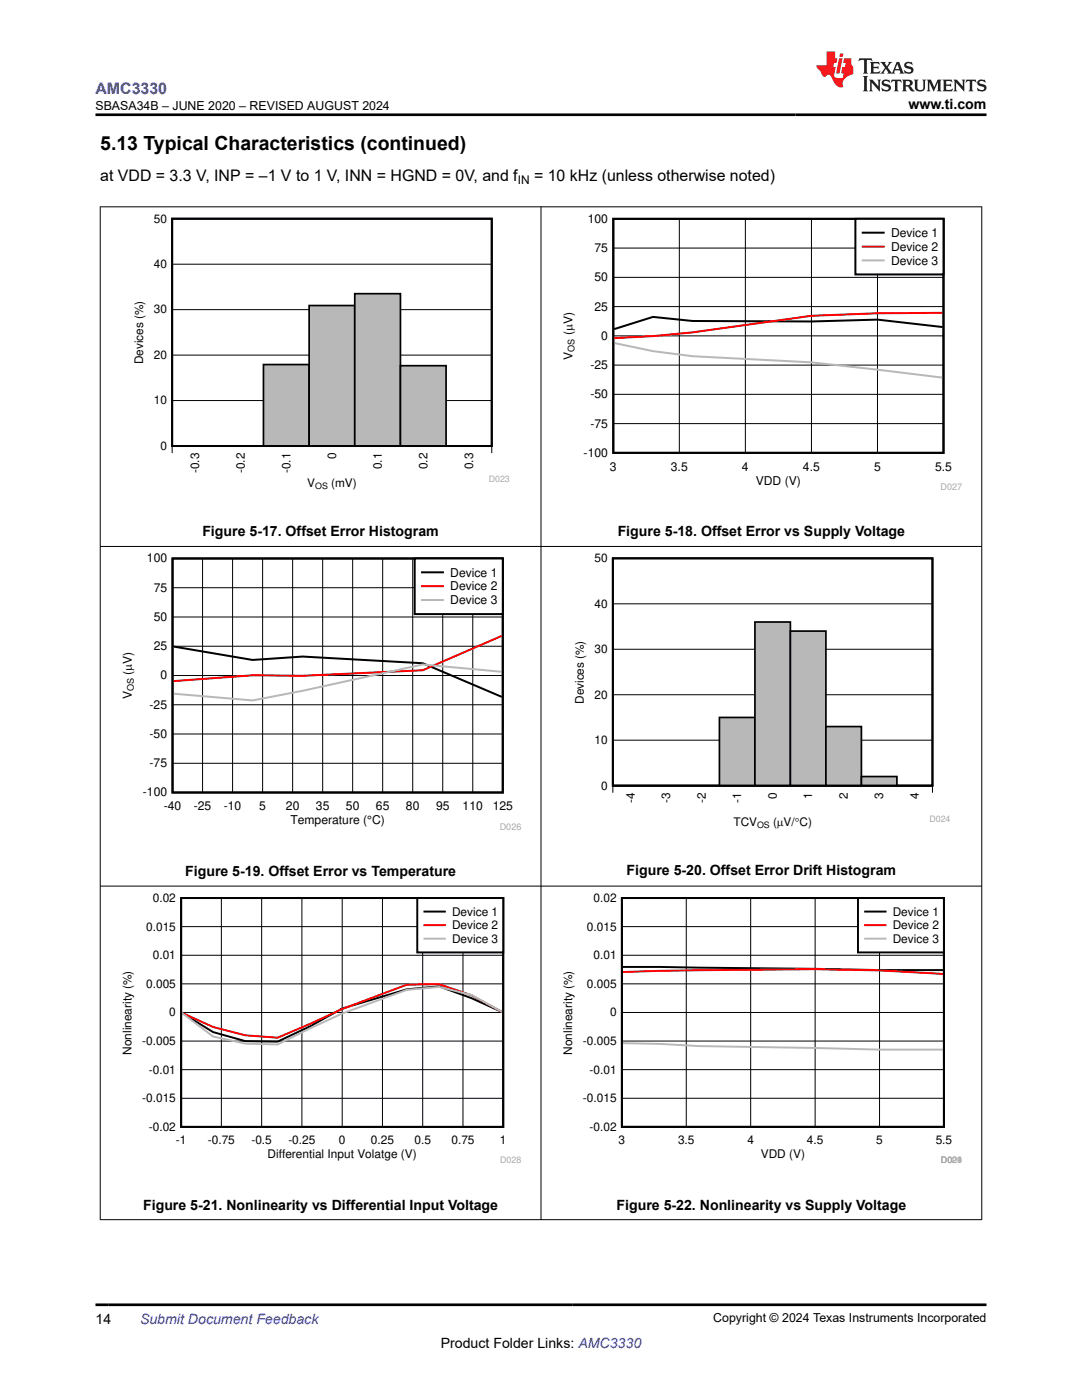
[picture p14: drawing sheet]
<svg xmlns="http://www.w3.org/2000/svg" width="216mm" height="279mm" viewBox="0 0 216 279" stroke-linecap="round" stroke-linejoin="round" font-family="sans-serif">
<defs><g id="words">
<text font-size="3.9" x="20" y="29.9">5.13 Typical Characteristics (continued)</text>
<text font-size="3.2" fill="#00f" x="19" y="18.7">AMC3330</text>
<g font-size="3.2">
<text x="20" y="36.1">at VDD = 3.3 V, INP = –1 V to 1 V, INN = HGND = 0V, and f</text>
<text x="106.6" y="36.1">= 10 kHz (unless otherwise noted)</text>
</g>
<g font-size="2.8">
<text x="181.3" y="21.8">www.ti.com</text>
<text x="40.4" y="106.9">Figure 5-17. Offset Error Histogram</text>
<text x="123.3" y="107.1">Figure 5-18. Offset Error vs Supply Voltage</text>
<text x="36.9" y="174.8">Figure 5-19. Offset Error vs Temperature</text>
<text x="125" y="174.7">Figure 5-20. Offset Error Drift Histogram</text>
<text x="28.6" y="241.4">Figure 5-21. Nonlinearity vs Differential Input Voltage</text>
<text x="123" y="241.4">Figure 5-22. Nonlinearity vs Supply Voltage</text>
<text x="19" y="264.2">14</text>
<text x="87.9" y="269">Product Folder Links: AMC3330</text>
</g>
<text font-size="2.8" fill="#00f" x="27.9" y="264.2">Submit Document Feedback</text>
<g font-size="2.5">
<text x="19" y="21.9">SBASA34B – JUNE 2020 – REVISED AUGUST 2024</text>
<text x="142.3" y="263.9">Copyright © 2024 Texas Instruments Incorporated</text>
</g>
<g font-size="2.4">
<text x="103.3" y="36.7">IN</text>
<text x="30.7" y="44.4">50</text>
<text x="117.3" y="44.5">100</text>
<text x="177.8" y="47.3">Device 1</text>
<text x="30.7" y="53.5">40</text>
<text x="118.6" y="50.3">75</text>
<text x="177.8" y="50.1">Device 2</text>
<text x="177.8" y="52.8">Device 3</text>
<text x="118.6" y="56.1">50</text>
<text x="30.7" y="62.6">30</text>
<text x="118.6" y="62">25</text>
<text x="30.7" y="71.6">20</text>
<text x="114.2" y="71.8" transform="rotate(-90 114.2 71.8)">V</text>
<text x="114.2" y="66.9" transform="rotate(-90 114.2 66.9)">(PV)</text>
<text x="120" y="67.8">0</text>
<text x="28.6" y="72.7" transform="rotate(-90 28.6 72.7)">Devices (%)</text>
<text x="117.8" y="73.7">-25</text>
<text x="30.7" y="80.7">10</text>
<text x="117.8" y="79.5">-50</text>
<text x="32" y="89.8">0</text>
<text x="117.8" y="85.3">-75</text>
<text x="39.7" y="94.4" transform="rotate(-90 39.7 94.4)">-0.3</text>
<text x="48.8" y="94.4" transform="rotate(-90 48.8 94.4)">-0.2</text>
<text x="58" y="94.4" transform="rotate(-90 58 94.4)">-0.1</text>
<text x="67.1" y="91.7" transform="rotate(-90 67.1 91.7)">0</text>
<text x="76.2" y="93.6" transform="rotate(-90 76.2 93.6)">0.1</text>
<text x="85.3" y="93.6" transform="rotate(-90 85.3 93.6)">0.2</text>
<text x="94.4" y="93.6" transform="rotate(-90 94.4 93.6)">0.3</text>
<text x="116.5" y="91.2">-100</text>
<text x="121.7" y="93.9">3</text>
<text x="133.9" y="93.9">3.5</text>
<text x="148.1" y="93.9">4</text>
<text x="160.2" y="93.9">4.5</text>
<text x="174.4" y="93.9">5</text>
<text x="186.6" y="93.9">5.5</text>
<text x="61.3" y="97.1">V</text>
<text x="66.1" y="97.1">(mV)</text>
<text x="150.8" y="96.7">VDD (V)</text>
<text x="29.3" y="112.2">100</text>
<text x="118.6" y="112.2">50</text>
<text x="30.7" y="118.1">75</text>
<text x="89.9" y="115.1">Device 1</text>
<text x="89.9" y="117.8">Device 2</text>
<text x="30.7" y="123.9">50</text>
<text x="89.9" y="120.6">Device 3</text>
<text x="118.6" y="121.3">40</text>
<text x="30.7" y="129.8">25</text>
<text x="118.6" y="130.3">30</text>
<text x="26.3" y="134.7" transform="rotate(-90 26.3 134.7)">(PV)</text>
<text x="32" y="135.6">0</text>
<text x="26.3" y="139.6" transform="rotate(-90 26.3 139.6)">V</text>
<text x="29.9" y="141.4">-25</text>
<text x="116.5" y="140.5" transform="rotate(-90 116.5 140.5)">Devices (%)</text>
<text x="118.6" y="139.4">20</text>
<text x="29.9" y="147.3">-50</text>
<text x="118.6" y="148.5">10</text>
<text x="29.9" y="153.1">-75</text>
<text x="28.5" y="159">-100</text>
<text x="32.7" y="161.7">-40</text>
<text x="38.7" y="161.7">-25</text>
<text x="44.7" y="161.7">-10</text>
<text x="51.7" y="161.7">5</text>
<text x="57.1" y="161.7">20</text>
<text x="63" y="161.7">35</text>
<text x="69" y="161.7">50</text>
<text x="75" y="161.7">65</text>
<text x="81" y="161.7">80</text>
<text x="87" y="161.7">95</text>
<text x="92.3" y="161.7">110</text>
<text x="98.3" y="161.7">125</text>
<text x="119.9" y="157.6">0</text>
<text x="126.7" y="160.2" transform="rotate(-90 126.7 160.2)">-4</text>
<text x="133.7" y="160.2" transform="rotate(-90 133.7 160.2)">-3</text>
<text x="140.8" y="160.2" transform="rotate(-90 140.8 160.2)">-2</text>
<text x="147.9" y="160.2" transform="rotate(-90 147.9 160.2)">-1</text>
<text x="155" y="159.4" transform="rotate(-90 155 159.4)">0</text>
<text x="162.1" y="159.4" transform="rotate(-90 162.1 159.4)">1</text>
<text x="169.2" y="159.4" transform="rotate(-90 169.2 159.4)">2</text>
<text x="176.3" y="159.4" transform="rotate(-90 176.3 159.4)">3</text>
<text x="183.3" y="159.4" transform="rotate(-90 183.3 159.4)">4</text>
<text x="57.9" y="164.5">Temperature (°C)</text>
<text x="146.4" y="164.9">TCV</text>
<text x="154.2" y="164.9">(PV/qC)</text>
<text x="30.5" y="180">0.02</text>
<text x="118.4" y="180">0.02</text>
<text x="29.2" y="185.7">0.015</text>
<text x="90.2" y="182.8">Device 1</text>
<text x="90.2" y="185.5">Device 2</text>
<text x="117.1" y="185.7">0.015</text>
<text x="178.1" y="182.8">Device 1</text>
<text x="178.1" y="185.5">Device 2</text>
<text x="30.5" y="191.4">0.01</text>
<text x="90.2" y="188.2">Device 3</text>
<text x="118.4" y="191.4">0.01</text>
<text x="178.1" y="188.2">Device 3</text>
<text x="29.2" y="197.1">0.005</text>
<text x="117.1" y="197.1">0.005</text>
<text x="33.8" y="202.8">0</text>
<text x="121.7" y="202.8">0</text>
<text x="28.4" y="208.5">-0.005</text>
<text x="116.3" y="208.5">-0.005</text>
<text x="26.2" y="210.5" transform="rotate(-90 26.2 210.5)">Nonlinearity (%)</text>
<text x="29.7" y="214.3">-0.01</text>
<text x="114.2" y="210.5" transform="rotate(-90 114.2 210.5)">Nonlinearity (%)</text>
<text x="117.6" y="214.2">-0.01</text>
<text x="28.4" y="220">-0.015</text>
<text x="116.3" y="220">-0.015</text>
<text x="29.7" y="225.7">-0.02</text>
<text x="117.6" y="225.7">-0.02</text>
<text x="35.1" y="228.4">-1</text>
<text x="41.5" y="228.4">-0.75</text>
<text x="50.2" y="228.4">-0.5</text>
<text x="53.4" y="231.1">Differential Input Volatge (V)</text>
<text x="57.5" y="228.4">-0.25</text>
<text x="67.6" y="228.4">0</text>
<text x="74" y="228.4">0.25</text>
<text x="82.7" y="228.4">0.5</text>
<text x="90.1" y="228.4">0.75</text>
<text x="99.8" y="228.4">1</text>
<text x="123.4" y="228.4">3</text>
<text x="135.3" y="228.4">3.5</text>
<text x="149.1" y="228.4">4</text>
<text x="151.8" y="231.1">VDD (V)</text>
<text x="161" y="228.4">4.5</text>
<text x="174.8" y="228.4">5</text>
<text x="186.7" y="228.4">5.5</text>
</g>
<g font-size="1.8">
<text x="114.7" y="70.2" transform="rotate(-90 114.7 70.2)">OS</text>
<text x="62.9" y="97.5">OS</text>
<text x="26.7" y="138" transform="rotate(-90 26.7 138)">OS</text>
<text x="151.1" y="165.3">OS</text>
</g>
<g font-size="1.8" fill="#a8a8a8">
<text x="97.5" y="96.2">D023</text>
<text x="187.7" y="97.8">D027</text>
<text x="99.7" y="165.5">D026</text>
<text x="185.5" y="164">D024</text>
<text x="99.8" y="232.1">D028</text>
<text x="187.8" y="232.1">D024</text>
<text x="190" y="232.1">01</text>
<text x="191" y="232.1">9</text>
</g>
</g></defs>
<path d="M34.3 43.6h63.8v45.4h-63.8z" fill="none" stroke="#000" stroke-width=".39"/>
<path d="M34.3 52.7h63.8M34.3 43.6h63.8M34.3 79.9h63.8M34.3 70.9h63.8M34.3 61.8h63.8M34.3 90.4v-1.4h63.8v1.4" fill="none" stroke="#000" stroke-width=".2"/>
<path d="M34.3 89h18.3" fill="none" stroke="#b8b8b8" stroke-width=".2"/>
<path d="M34.3 89h9.2zM43.5 89h9.1z" fill="none" stroke="#000" stroke-width=".34"/>
<path d="M52.6 72.8h9.1v16.2h-9.1z" fill-rule="evenodd" fill="#b8b8b8"/>
<path d="M52.6 72.8h9.1v16.2h-9.1z" fill="none" stroke="#000" stroke-width=".34"/>
<path d="M61.7 61h9.1v28h-9.1z" fill-rule="evenodd" fill="#b8b8b8"/>
<path d="M61.7 61h9.1v28h-9.1z" fill="none" stroke="#000" stroke-width=".34"/>
<path d="M70.8 58.6h9.1v30.4h-9.1z" fill-rule="evenodd" fill="#b8b8b8"/>
<path d="M70.8 58.6h9.1v30.4h-9.1z" fill="none" stroke="#000" stroke-width=".34"/>
<path d="M79.9 73h9.1v16h-9.1z" fill-rule="evenodd" fill="#b8b8b8"/>
<path d="M79.9 73h9.1v16h-9.1zM89 89h9.1z" fill="none" stroke="#000" stroke-width=".34"/>
<path d="M89 89h9.1" fill="none" stroke="#b8b8b8" stroke-width=".2"/>
<path d="M34.3 43.6h63.8v45.4h-63.8z" fill="none" stroke="#000" stroke-width=".39"/>
<path d="M122.4 43.7h65.9v46.7h-65.9zM188.1 65.3l-13-1.5-13.2 .4-23.7-.1-7.9-.9-7.7 2.5" fill="none" stroke="#000" stroke-width=".4"/>
<path d="M122.4 55.4h65.9M122.4 49.5h65.9M135.6 43.7v46.7M148.7 43.7v46.7M161.9 43.7v46.7M175.1 43.7v46.7M122.4 78.7h65.9M122.4 72.9h65.9M122.4 67h65.9M122.4 61.2h65.9M122.4 84.5h65.9" fill="none" stroke="#000" stroke-width=".2"/>
<path d="M188.1 62.4l-13 .1-13.2 .5-23.7 3.3-7.9 .8-7.7 .4" fill="none" stroke="#f00" stroke-width=".4"/>
<path d="M122.6 68.5l7.7 1.6 7.9 1 23.7 1.2 26.2 3.1" fill="none" stroke="#b8b8b8" stroke-width=".4"/>
<path d="M170.7 43.7h17.6v11.1h-17.6z" fill-rule="evenodd" fill="#fff"/>
<path d="M170.7 43.7h17.6v11.1h-17.6zM172.2 46.4h4.1M34.4 111.5h65.9v46.7h-65.9zM34.6 129l15.8 2.7 10-.7 23.9 1.4 15.8 6.7" fill="none" stroke="#000" stroke-width=".4"/>
<path d="M172.2 49.2h4.1M100.1 126.9l-15.8 6.9-23.9 1.1-10-.1-15.8 1.1" fill="none" stroke="#f00" stroke-width=".4"/>
<path d="M172.2 52h4.1M100.1 134.1l-15.8-1.5-23.9 5.3-10 1.9-15.8-1.4" fill="none" stroke="#b8b8b8" stroke-width=".4"/>
<g fill="none" stroke="#000" stroke-width=".2">
<path d="M34.4 117.3h65.9M40.4 111.5v46.7M46.4 111.5v46.7M52.4 111.5v46.7M58.4 111.5v46.7M64.4 111.5v46.7M70.4 111.5v46.7M76.4 111.5v46.7M82.4 111.5v46.7M88.3 111.5v46.7M94.3 111.5v46.7M34.4 134.8h65.9"/>
<path d="M34.4 129h65.9M34.4 123.1h65.9M34.4 152.3h65.9M34.4 146.5h65.9M34.4 140.6h65.9"/>
</g>
<path d="M82.7 111.5h17.6v11.1h-17.6z" fill-rule="evenodd" fill="#fff"/>
<path d="M82.7 111.5h17.6v11.1h-17.6zM84.2 114.2h4.2" fill="none" stroke="#000" stroke-width=".4"/>
<path d="M84.2 117h4.2" fill="none" stroke="#f00" stroke-width=".4"/>
<path d="M84.2 119.8h4.2" fill="none" stroke="#b8b8b8" stroke-width=".4"/>
<path d="M122.3 111.4h63.8v45.4h-63.8z" fill="none" stroke="#000" stroke-width=".39"/>
<path d="M122.3 111.4h63.8M122.3 138.7h63.8M122.3 129.6h63.8M122.3 120.5h63.8M122.3 158.2v-1.4h63.8v1.4M122.3 147.7h63.8" fill="none" stroke="#000" stroke-width=".2"/>
<path d="M122.3 156.8h21.3" fill="none" stroke="#b8b8b8" stroke-width=".2"/>
<path d="M122.3 156.8h7.1zM129.4 156.8h7.1zM136.5 156.8h7.1z" fill="none" stroke="#000" stroke-width=".34"/>
<path d="M143.6 143.2h7v13.6h-7z" fill-rule="evenodd" fill="#b8b8b8"/>
<path d="M143.6 143.2h7v13.6h-7z" fill="none" stroke="#000" stroke-width=".34"/>
<path d="M150.6 124.1h7.1v32.7h-7.1z" fill-rule="evenodd" fill="#b8b8b8"/>
<path d="M150.6 124.1h7.1v32.7h-7.1z" fill="none" stroke="#000" stroke-width=".34"/>
<path d="M157.7 125.9h7.1v30.9h-7.1z" fill-rule="evenodd" fill="#b8b8b8"/>
<path d="M157.7 125.9h7.1v30.9h-7.1z" fill="none" stroke="#000" stroke-width=".34"/>
<path d="M164.8 145h7.1v11.8h-7.1z" fill-rule="evenodd" fill="#b8b8b8"/>
<path d="M164.8 145h7.1v11.8h-7.1z" fill="none" stroke="#000" stroke-width=".34"/>
<path d="M171.9 155h7.1v1.8h-7.1z" fill-rule="evenodd" fill="#b8b8b8"/>
<path d="M171.9 155h7.1v1.8h-7.1zM179 156.8h7.1z" fill="none" stroke="#000" stroke-width=".34"/>
<path d="M179 156.8h7.1" fill="none" stroke="#b8b8b8" stroke-width=".2"/>
<path d="M122.3 111.4h63.8v45.4h-63.8zM36.1 179.2h64.3v45.7h-64.3zM100.2 202l-6.2-2.8-6.4-2.4-6.4 .6-12.9 3.9-6.5 3.5-6.4 3.1-6.4-.1-6.5-1.8-6.2-3.8" fill="none" stroke="#000" stroke-width=".39"/>
<g fill="none" stroke="#000" stroke-width=".2">
<path d="M44.2 179.2v45.7M52.2 179.2v45.7M60.2 179.2v45.7M68.3 179.2v45.7M76.3 179.2v45.7M84.3 179.2v45.7M92.4 179.2v45.7M36.1 196.4h64.3M36.1 190.6h64.3M36.1 184.9h64.3M36.1 219.2h64.3M36.1 213.5h64.3"/>
<path d="M36.1 207.8h64.3M36.1 202.1h64.3"/>
</g>
<path d="M100.2 202l-6.2-3.4-6.4-2.2-6.4 .1-12.9 4.9-6.5 2.9-6.4 2.8-6.4-.5-6.5-1.6-6.2-2.9" fill="none" stroke="#f00" stroke-width=".39"/>
<path d="M100.2 202l-6.2-3.5-6.4-1.5-6.4 .5-12.9 4.8-12.9 6.1-6.4-.1-6.5-1.4-6.2-4.7" fill="none" stroke="#b8b8b8" stroke-width=".39"/>
<path d="M83.3 179.2h17.1v10.9h-17.1z" fill-rule="evenodd" fill="#fff"/>
<path d="M83.3 179.2h17.1v10.9h-17.1zM124.1 179.2h64.2v45.7h-64.2zM84.7 181.9h4.1M124.3 193l51.2 .6h12.7" fill="none" stroke="#000" stroke-width=".39"/>
<path d="M84.7 184.6h4.1M124.3 194a1055.7 1055.7 0 0 1 51.2-.3l12.7 .7" fill="none" stroke="#f00" stroke-width=".39"/>
<path d="M84.7 187.3h4.1M124.3 208.2l7.5 .1 7.7 .5 36 .7h12.7" fill="none" stroke="#b8b8b8" stroke-width=".39"/>
<path d="M136.9 179.2v45.7M149.8 179.2v45.7M162.6 179.2v45.7M175.5 179.2v45.7M124.1 196.3h64.3M124.1 190.6h64.3M124.1 184.9h64.3M124.1 219.2h64.3M124.1 213.5h64.3M124.1 207.8h64.3M124.1 202.1h64.3" fill="none" stroke="#000" stroke-width=".2"/>
<path d="M171.2 179.2h17.1v10.9h-17.1z" fill-rule="evenodd" fill="#fff"/>
<path d="M171.2 179.2h17.1v10.9h-17.1zM172.6 181.9h4.1" fill="none" stroke="#000" stroke-width=".39"/>
<path d="M172.6 184.6h4.1" fill="none" stroke="#f00" stroke-width=".39"/>
<path d="M172.6 187.3h4.1" fill="none" stroke="#b8b8b8" stroke-width=".39"/>
<path d="M19.9 41.3h176.1M20 41.2v202.3M107.9 41.2v202.3M195.9 41.2v202.3M19.9 109.1h176.1M19.9 176.8h176.1M19.9 243.4h176.1" fill="none" stroke="#000" stroke-width=".2"/>
<path d="M171.5 11.6l-.2 .6 .5-.2h.6v.1v2.2l-.2 .4h1l-.2-.4v-2.2v-.1h.5l.6 .2-.2-.6zM173.6 12.4l.2 .3v1.6l-.2 .4h1.9l.1-.6a1.08 1.08 0 0 1-1.3 .2v-.7h.6l.4 .2v-.7l-.4 .2h-.6v-.5l.2-.2a1 1 0 0 1 1 .3l-.1-.5zM175.7 12.4l.9 1.1-1 1.2h.9l-.2-.2 .5-.8 .4 .8-.2 .2h1.6l-.2-.2 .2-.5h.9l.1 .5-.1 .2h.9l-.2-.4-.8-1.9h-.5l-.9 2.1-.9-1.1 .9-1h-.8l.2 .2-.4 .6-.4-.6 .2-.2zM179 12.8l.4 1h-.7zM180.7 12.5a.65 .65 0 0 0-.2 .7 .65 .65 0 0 0 .6 .5l.6 .1 .1 .3a.79 .79 0 0 1-.7 .4 .79 .79 0 0 1-.7-.5l.1 .7 .2-.1a.93 .93 0 0 0 1.1 0 .93 .93 0 0 0 .4-.9 1.46 1.46 0 0 0-1.2-.6l-.1-.3a1.09 1.09 0 0 1 1.2 .2l-.2-.6-.1 .1-.5-.2zM172.2 15.2l.2 .4v2.2l-.2 .4h1l-.2-.4v-2.2l.2-.4zM173.4 15.9l.2 .4v1.5l-.2 .4h.8l-.3-.4 .1-1.3 1.6 1.8v-2l.2-.4h-.7l.1 .2 .1 1.1-1.2-1.3zM176.2 16a.65 .65 0 0 0-.2 .8 .65 .65 0 0 0 .6 .4l.6 .2 .1 .2a.79 .79 0 0 1-.7 .4 .79 .79 0 0 1-.7-.5l.1 .7 .2-.1a.93 .93 0 0 0 1.1 .1 .93 .93 0 0 0 .4-1 1.46 1.46 0 0 0-1.2-.5l-.1-.4a1.09 1.09 0 0 1 1.2 .2l-.1-.6-.2 .1-.5-.1zM177.9 15.9l-.1 .6a.63 .63 0 0 1 .8-.3v1.6l-.3 .4h1l-.2-.4v-1.6a.66 .66 0 0 1 .8 .3l-.1-.6zM180 15.9l.2 .4v1.5l-.2 .4h1l-.2-.2-.1-.7h.5l.1 .2a.79 .79 0 0 0 1.2 .6l-1-.9a.61 .61 0 0 0 .6-.6 .61 .61 0 0 0-.5-.7zM180.8 16.2h.1a.47 .47 0 0 1 .5 .1 .47 .47 0 0 1 .1 .5l-.1 .1-.7 .1zM182.3 15.9l.2 .2a2.27 2.27 0 0 0 .4 2 1.04 1.04 0 0 0 1.7-.7v-1.3l.2-.2h-.8l.2 .4v1.1a.6 .6 0 0 1-.6 .6 .6 .6 0 0 1-.6-.6v-1.1l.3-.4zM184.9 15.9l.2 .4v1.5l-.2 .4h.8l-.3-.4v-1.4l.9 1.9 .9-1.9v1.4l-.3 .4h1l-.2-.4v-1.5l.2-.4h-.8l-.7 1.5-.6-1.5zM188.1 15.9l.2 .4v1.5l-.2 .4h1.9l.1-.6a1.09 1.09 0 0 1-1.3 .2v-.7h.6l.4 .2v-.6l-.4 .2h-.6v-.6l.2-.1a1.01 1.01 0 0 1 1 .3l-.1-.6zM190.2 15.9l.3 .4v1.5l-.3 .4h.8l-.2-.4v-1.3l1.6 1.8v-2l.2-.4h-.7l.2 .2v1.1l-1.2-1.3zM192.8 15.9l-.1 .6a.63 .63 0 0 1 .8-.3v1.6l-.3 .4h1l-.2-.4v-1.6a.66 .66 0 0 1 .8 .3l-.1-.6zM195.2 16a.65 .65 0 0 0-.2 .8 .65 .65 0 0 0 .6 .4l.6 .2 .2 .2a.79 .79 0 0 1-.7 .4 .79 .79 0 0 1-.7-.5l.1 .7 .2-.1a.93 .93 0 0 0 1 .1 .93 .93 0 0 0 .5-1 1.46 1.46 0 0 0-1.3-.5v-.4a1.09 1.09 0 0 1 1.2 .2l-.2-.6-.2 .1-.5-.1z" fill="#231f20"/>
<path d="M164.9 10.3v2.7h-2l.1 .4 .8 1a.95 .95 0 0 0 1 .9 .59 .59 0 0 1 .5-.4 .59 .59 0 0 1 .5 .3l.4 .8a1.59 1.59 0 0 0 2.1 1.4 1.61 1.61 0 0 1 1-2.3l1-.3-.1-1.5a1.59 1.59 0 0 1-.3-1.7h-1.5l-.2 .9h.6l-.2 .9h-.5l-.2 .9v.3l.4 .1-.1 .9h-.7a.73 .73 0 0 1-1-.7l.3-1.5h-.5l.1-.9h.5l.2-.9h-.5v-1.3zM167.4 11.6l-.6 3.1h.7l.6-3.1zM167.6 10.7l-.1 .6h.7l.1-.6z" fill="#ed1c24"/>
<path d="M19 22.9h177.8M19 260.4h177.8" fill="none" stroke="#000" stroke-width=".53"/>
<use href="#words"/>
</svg>
